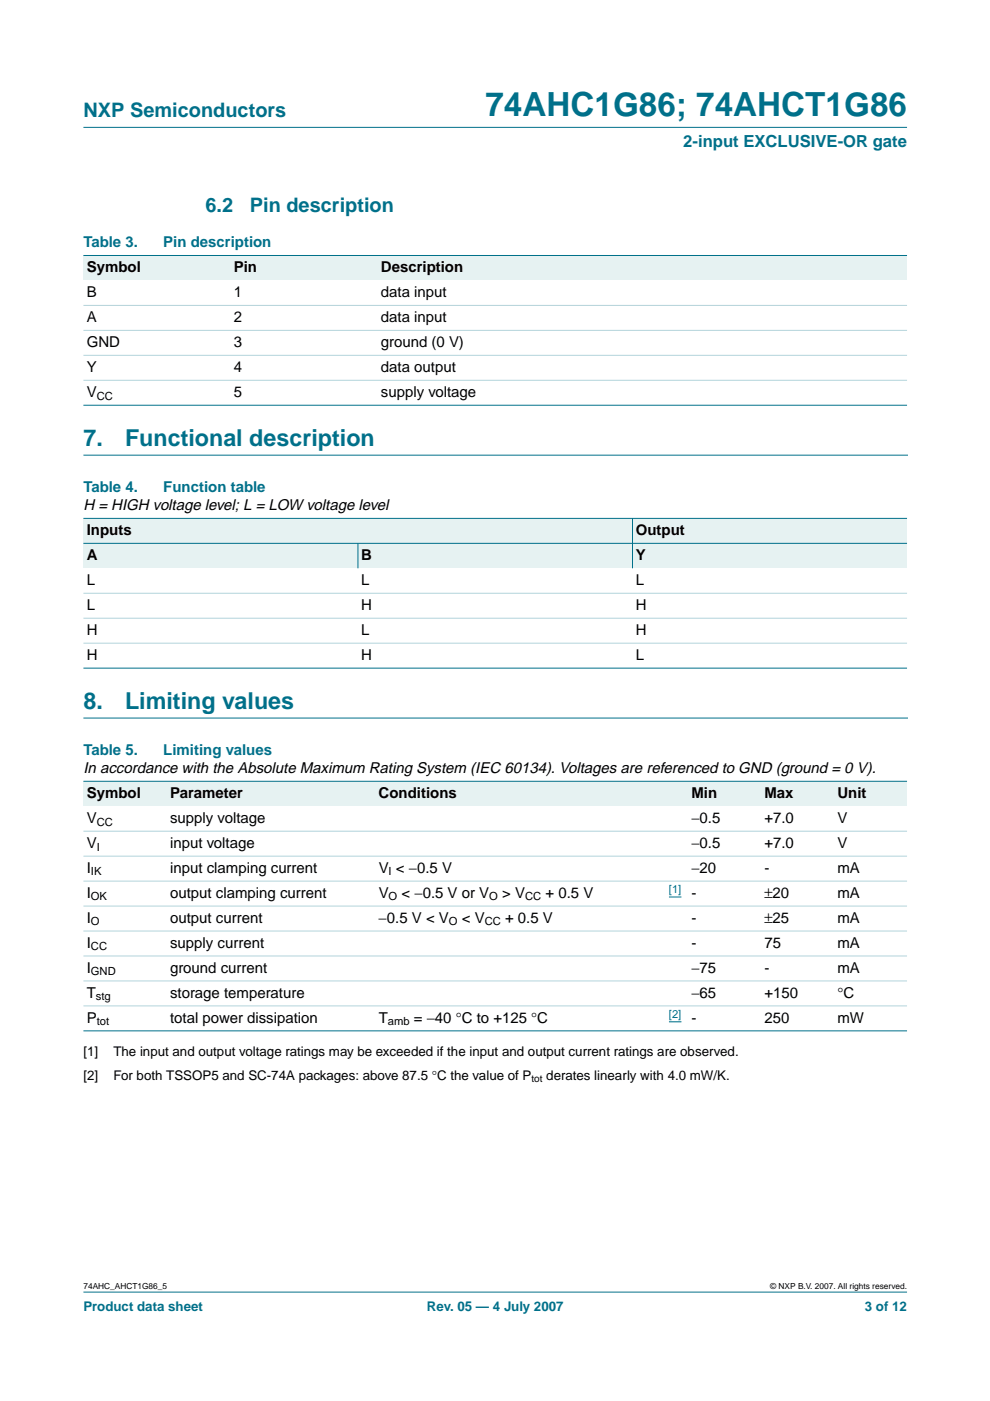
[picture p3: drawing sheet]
<svg xmlns="http://www.w3.org/2000/svg" width="210mm" height="297mm" viewBox="0 0 210 297" stroke-linecap="round" stroke-linejoin="round" font-family="sans-serif">
<defs><g id="words">
<text font-size="7.1" fill="#00708a" x="102.9" y="24.7">74AHC1G86; 74AHCT1G86</text>
<g font-size="4.9" fill="#00708a">
<text x="17.7" y="94.5">7.</text>
<text x="26.5" y="94.5">Functional description</text>
<text x="17.7" y="150.2">8.</text>
<text x="26.5" y="150.2">Limiting values</text>
</g>
<g font-size="4.2" fill="#00708a">
<text x="17.7" y="24.9">NXP Semiconductors</text>
<text x="43.6" y="45">6.2</text>
<text x="53" y="45">Pin description</text>
</g>
<text font-size="3.5" fill="#00708a" x="144.9" y="31.1">2-input EXCLUSIVE-OR gate</text>
<g font-size="3.2" fill="#00708a">
<text x="17.7" y="52.4">Table 3.</text>
<text x="34.6" y="52.4">Pin description</text>
<text x="17.7" y="104.3">Table 4.</text>
<text x="34.6" y="104.3">Function table</text>
<text x="17.7" y="160">Table 5.</text>
<text x="34.6" y="160">Limiting values</text>
</g>
<g font-size="3.2">
<text x="18.4" y="57.7">Symbol</text>
<text x="49.6" y="57.7">Pin</text>
<text x="80.8" y="57.7">Description</text>
<text x="18.4" y="63">B</text>
<text x="49.6" y="63">1</text>
<text x="80.8" y="63">data input</text>
<text x="18.4" y="68.3">A</text>
<text x="49.6" y="68.3">2</text>
<text x="80.8" y="68.3">data input</text>
<text x="18.4" y="73.6">GND</text>
<text x="49.6" y="73.6">3</text>
<text x="80.8" y="73.6">ground (0 V)</text>
<text x="18.4" y="78.9">Y</text>
<text x="49.6" y="78.9">4</text>
<text x="80.8" y="78.9">data output</text>
<text x="18.4" y="84.2">V</text>
<text x="49.6" y="84.2">5</text>
<text x="80.8" y="84.2">supply voltage</text>
<text x="17.7" y="108.1">H = HIGH voltage level; L = LOW voltage level</text>
<text x="18.4" y="113.4">Inputs</text>
<text x="134.8" y="113.4">Output</text>
<text x="18.4" y="118.7">A</text>
<text x="76.6" y="118.7">B</text>
<text x="134.8" y="118.7">Y</text>
<text x="18.4" y="124">L</text>
<text x="76.6" y="124">L</text>
<text x="134.8" y="124">L</text>
<text x="18.4" y="129.3">L</text>
<text x="76.6" y="129.3">H</text>
<text x="134.8" y="129.3">H</text>
<text x="18.4" y="134.6">H</text>
<text x="76.6" y="134.6">L</text>
<text x="134.8" y="134.6">H</text>
<text x="18.4" y="139.9">H</text>
<text x="76.6" y="139.9">H</text>
<text x="134.8" y="139.9">L</text>
<text x="17.7" y="163.9">In accordance with the Absolute Maximum Rating System (IEC 60134). Voltages are referenced to GND (ground = 0 V).</text>
<text x="18.4" y="169.2">Symbol</text>
<text x="36.1" y="169.2">Parameter</text>
<text x="80.3" y="169.2">Conditions</text>
<text x="146.6" y="169.2">Min</text>
<text x="162.1" y="169.2">Max</text>
<text x="177.5" y="169.2">Unit</text>
<text x="18.4" y="174.5">V</text>
<text x="18.4" y="179.8">V</text>
<text x="36.1" y="174.5">supply voltage</text>
<text x="36.1" y="179.8">input voltage</text>
<text x="146.6" y="174.5">−0.5</text>
<text x="146.6" y="179.8">−0.5</text>
<text x="162.1" y="174.5">+7.0</text>
<text x="162.1" y="179.8">+7.0</text>
<text x="177.5" y="174.5">V</text>
<text x="177.5" y="179.8">V</text>
<text x="18.4" y="185">I</text>
<text x="36.1" y="185">input clamping current</text>
<text x="80.3" y="185">V &lt; −0.5 V</text>
<text x="146.6" y="185">−20</text>
<text x="162.1" y="185">-</text>
<text x="177.5" y="185">mA</text>
<text x="18.4" y="190.3">I</text>
<text x="36.1" y="190.3">output clamping current</text>
<text x="80.3" y="190.3">V</text>
<text x="85.1" y="190.3">&lt; −0.5 V or V</text>
<text x="106.5" y="190.3">&gt; V</text>
<text x="115.6" y="190.3">+ 0.5 V</text>
<text x="146.6" y="190.3">-</text>
<text x="162.1" y="190.3">±20</text>
<text x="177.5" y="190.3">mA</text>
<text x="18.4" y="195.6">I</text>
<text x="36.1" y="195.6">output current</text>
<text x="80.3" y="195.6">−0.5 V &lt; V</text>
<text x="97.9" y="195.6">&lt; V</text>
<text x="107.1" y="195.6">+ 0.5 V</text>
<text x="146.6" y="195.6">-</text>
<text x="162.1" y="195.6">±25</text>
<text x="177.5" y="195.6">mA</text>
<text x="18.4" y="200.9">I</text>
<text x="36.1" y="200.9">supply current</text>
<text x="146.6" y="200.9">-</text>
<text x="162.1" y="200.9">75</text>
<text x="177.5" y="200.9">mA</text>
<text x="18.4" y="206.2">I</text>
<text x="36.1" y="206.2">ground current</text>
<text x="146.6" y="206.2">−75</text>
<text x="162.1" y="206.2">-</text>
<text x="177.5" y="206.2">mA</text>
<text x="18.4" y="211.5">T</text>
<text x="36.1" y="211.5">storage temperature</text>
<text x="146.6" y="211.5">−65</text>
<text x="162.1" y="211.5">+150</text>
<text x="177.5" y="211.5">°C</text>
<text x="18.4" y="216.8">P</text>
<text x="36.1" y="216.8">total power dissipation</text>
<text x="80.3" y="216.8">T</text>
<text x="87.7" y="216.8">= −40 °C to +125 °C</text>
<text x="146.6" y="216.8">-</text>
<text x="162.1" y="216.8">250</text>
<text x="177.5" y="216.8">mW</text>
</g>
<g font-size="2.8">
<text x="17.7" y="224">[1]</text>
<text x="24" y="224">The input and output voltage ratings may be exceeded if the input and output current ratings are observed.</text>
<text x="17.7" y="228.9">[2]</text>
<text x="24" y="228.9">For both TSSOP5 and SC-74A packages: above 87.5 °C the value of P</text>
<text x="115.8" y="228.9">derates linearly with 4.0 mW/K.</text>
</g>
<g font-size="2.8" fill="#00708a">
<text x="17.7" y="278">Product data sheet</text>
<text x="90.5" y="278">Rev. 05 — 4 July 2007</text>
<text x="183.4" y="278">3 of 12</text>
</g>
<g font-size="2.4">
<text x="20.5" y="84.7">CC</text>
<text x="20.5" y="175">CC</text>
<text x="19.3" y="185.6">IK</text>
<text x="20.5" y="180.3">I</text>
<text x="82.4" y="185.6">I</text>
<text x="19.3" y="190.9">OK</text>
<text x="82.4" y="190.9">O</text>
<text x="103.7" y="190.9">O</text>
<text x="111.3" y="190.9">CC</text>
<text x="19.3" y="196.2">O</text>
<text x="95.2" y="196.2">O</text>
<text x="102.8" y="196.2">CC</text>
<text x="19.3" y="201.5">CC</text>
<text x="19.3" y="206.8">GND</text>
<text x="20.3" y="212.1">stg</text>
<text x="20.5" y="217.4">tot</text>
<text x="82.2" y="217.4">amb</text>
</g>
<g font-size="2.4" fill="#00f">
<text x="141.8" y="189.4">[1]</text>
<text x="141.8" y="215.8">[2]</text>
</g>
<text font-size="2.1" x="112.7" y="229.4">tot</text>
<g font-size="1.8">
<text x="17.7" y="273.4">74AHC_AHCT1G86_5</text>
<text x="163.3" y="273.4">© NXP B.V. 2007. All rights reserved.</text>
</g>
</g></defs>
<g fill="#00708a" stroke="#00708a" stroke-width=".21">
<path d="M17.7 273.9h174.6z"/>
<path d="M17.7 27h174.6z"/>
</g>
<path d="M17.7 96.5h174.7M17.7 152.2h174.7" fill="none" stroke="#00708a" stroke-width=".21"/>
<g fill="#e6f2f2">
<path d="M17.7 54.2h31.2v5.3h-31.2z" fill-rule="evenodd"/>
<path d="M48.9 54.2h31.2v5.3h-31.2z" fill-rule="evenodd"/>
<path d="M80.1 54.2h112.2v5.3h-112.2z" fill-rule="evenodd"/>
</g>
<g fill="#00708a" stroke="#00708a" stroke-width=".21">
<path d="M17.7 54.2h174.6z"/>
<path d="M17.7 85.9h174.6z"/>
</g>
<g fill="#b3d4db" stroke="#b3d4db" stroke-width=".21">
<path d="M17.7 64.8h174.6z"/>
<path d="M17.7 70h174.6z"/>
<path d="M17.7 75.3h174.6z"/>
<path d="M17.7 80.6h174.6z"/>
</g>
<g fill="#e6f2f2">
<path d="M17.7 109.9h116.4v5.3h-116.4z" fill-rule="evenodd"/>
<path d="M134.1 109.9h58.2v5.3h-58.2z" fill-rule="evenodd"/>
<path d="M17.7 115.2h58.2v5.3h-58.2z" fill-rule="evenodd"/>
<path d="M75.9 115.2h58.2v5.3h-58.2z" fill-rule="evenodd"/>
<path d="M134.1 115.2h58.2v5.3h-58.2z" fill-rule="evenodd"/>
</g>
<g fill="#00708a" stroke="#00708a" stroke-width=".21">
<path d="M75.9 115.2v5.3z"/>
<path d="M134.1 109.9v10.6z"/>
<path d="M17.7 109.9h174.6z"/>
<path d="M17.7 115.2h174.6z"/>
<path d="M17.7 141.7h174.6z"/>
</g>
<g fill="#b3d4db" stroke="#b3d4db" stroke-width=".21">
<path d="M17.7 125.8h174.6z"/>
<path d="M17.7 131.1h174.6z"/>
<path d="M17.7 136.4h174.6z"/>
</g>
<g fill="#e6f2f2">
<path d="M17.7 165.6h17.7v5.3h-17.7z" fill-rule="evenodd"/>
<path d="M35.4 165.6h44.2v5.3h-44.2z" fill-rule="evenodd"/>
<path d="M79.6 165.6h57.5v5.3h-57.5z" fill-rule="evenodd"/>
<path d="M137.1 165.6h8.8v5.3h-8.8z" fill-rule="evenodd"/>
<path d="M145.9 165.6h15.5v5.3h-15.5z" fill-rule="evenodd"/>
<path d="M161.4 165.6h15.4v5.3h-15.4z" fill-rule="evenodd"/>
<path d="M176.8 165.6h15.5v5.3h-15.5z" fill-rule="evenodd"/>
</g>
<path d="M141.8 190.2h2.7M141.8 216.6h2.7" fill="none" stroke="#00f" stroke-width=".21"/>
<g fill="#00708a" stroke="#00708a" stroke-width=".21">
<path d="M17.7 165.6h174.6z"/>
<path d="M17.7 218.6h174.6z"/>
</g>
<g fill="#b3d4db" stroke="#b3d4db" stroke-width=".21">
<path d="M17.7 176.2h174.6z"/>
<path d="M17.7 181.5h174.6z"/>
<path d="M17.7 186.8h174.6z"/>
<path d="M17.7 192.1h174.6z"/>
<path d="M17.7 197.4h174.6z"/>
<path d="M17.7 202.7h174.6z"/>
<path d="M17.7 208h174.6z"/>
<path d="M17.7 213.3h174.6z"/>
</g>
<use href="#words"/>
</svg>
